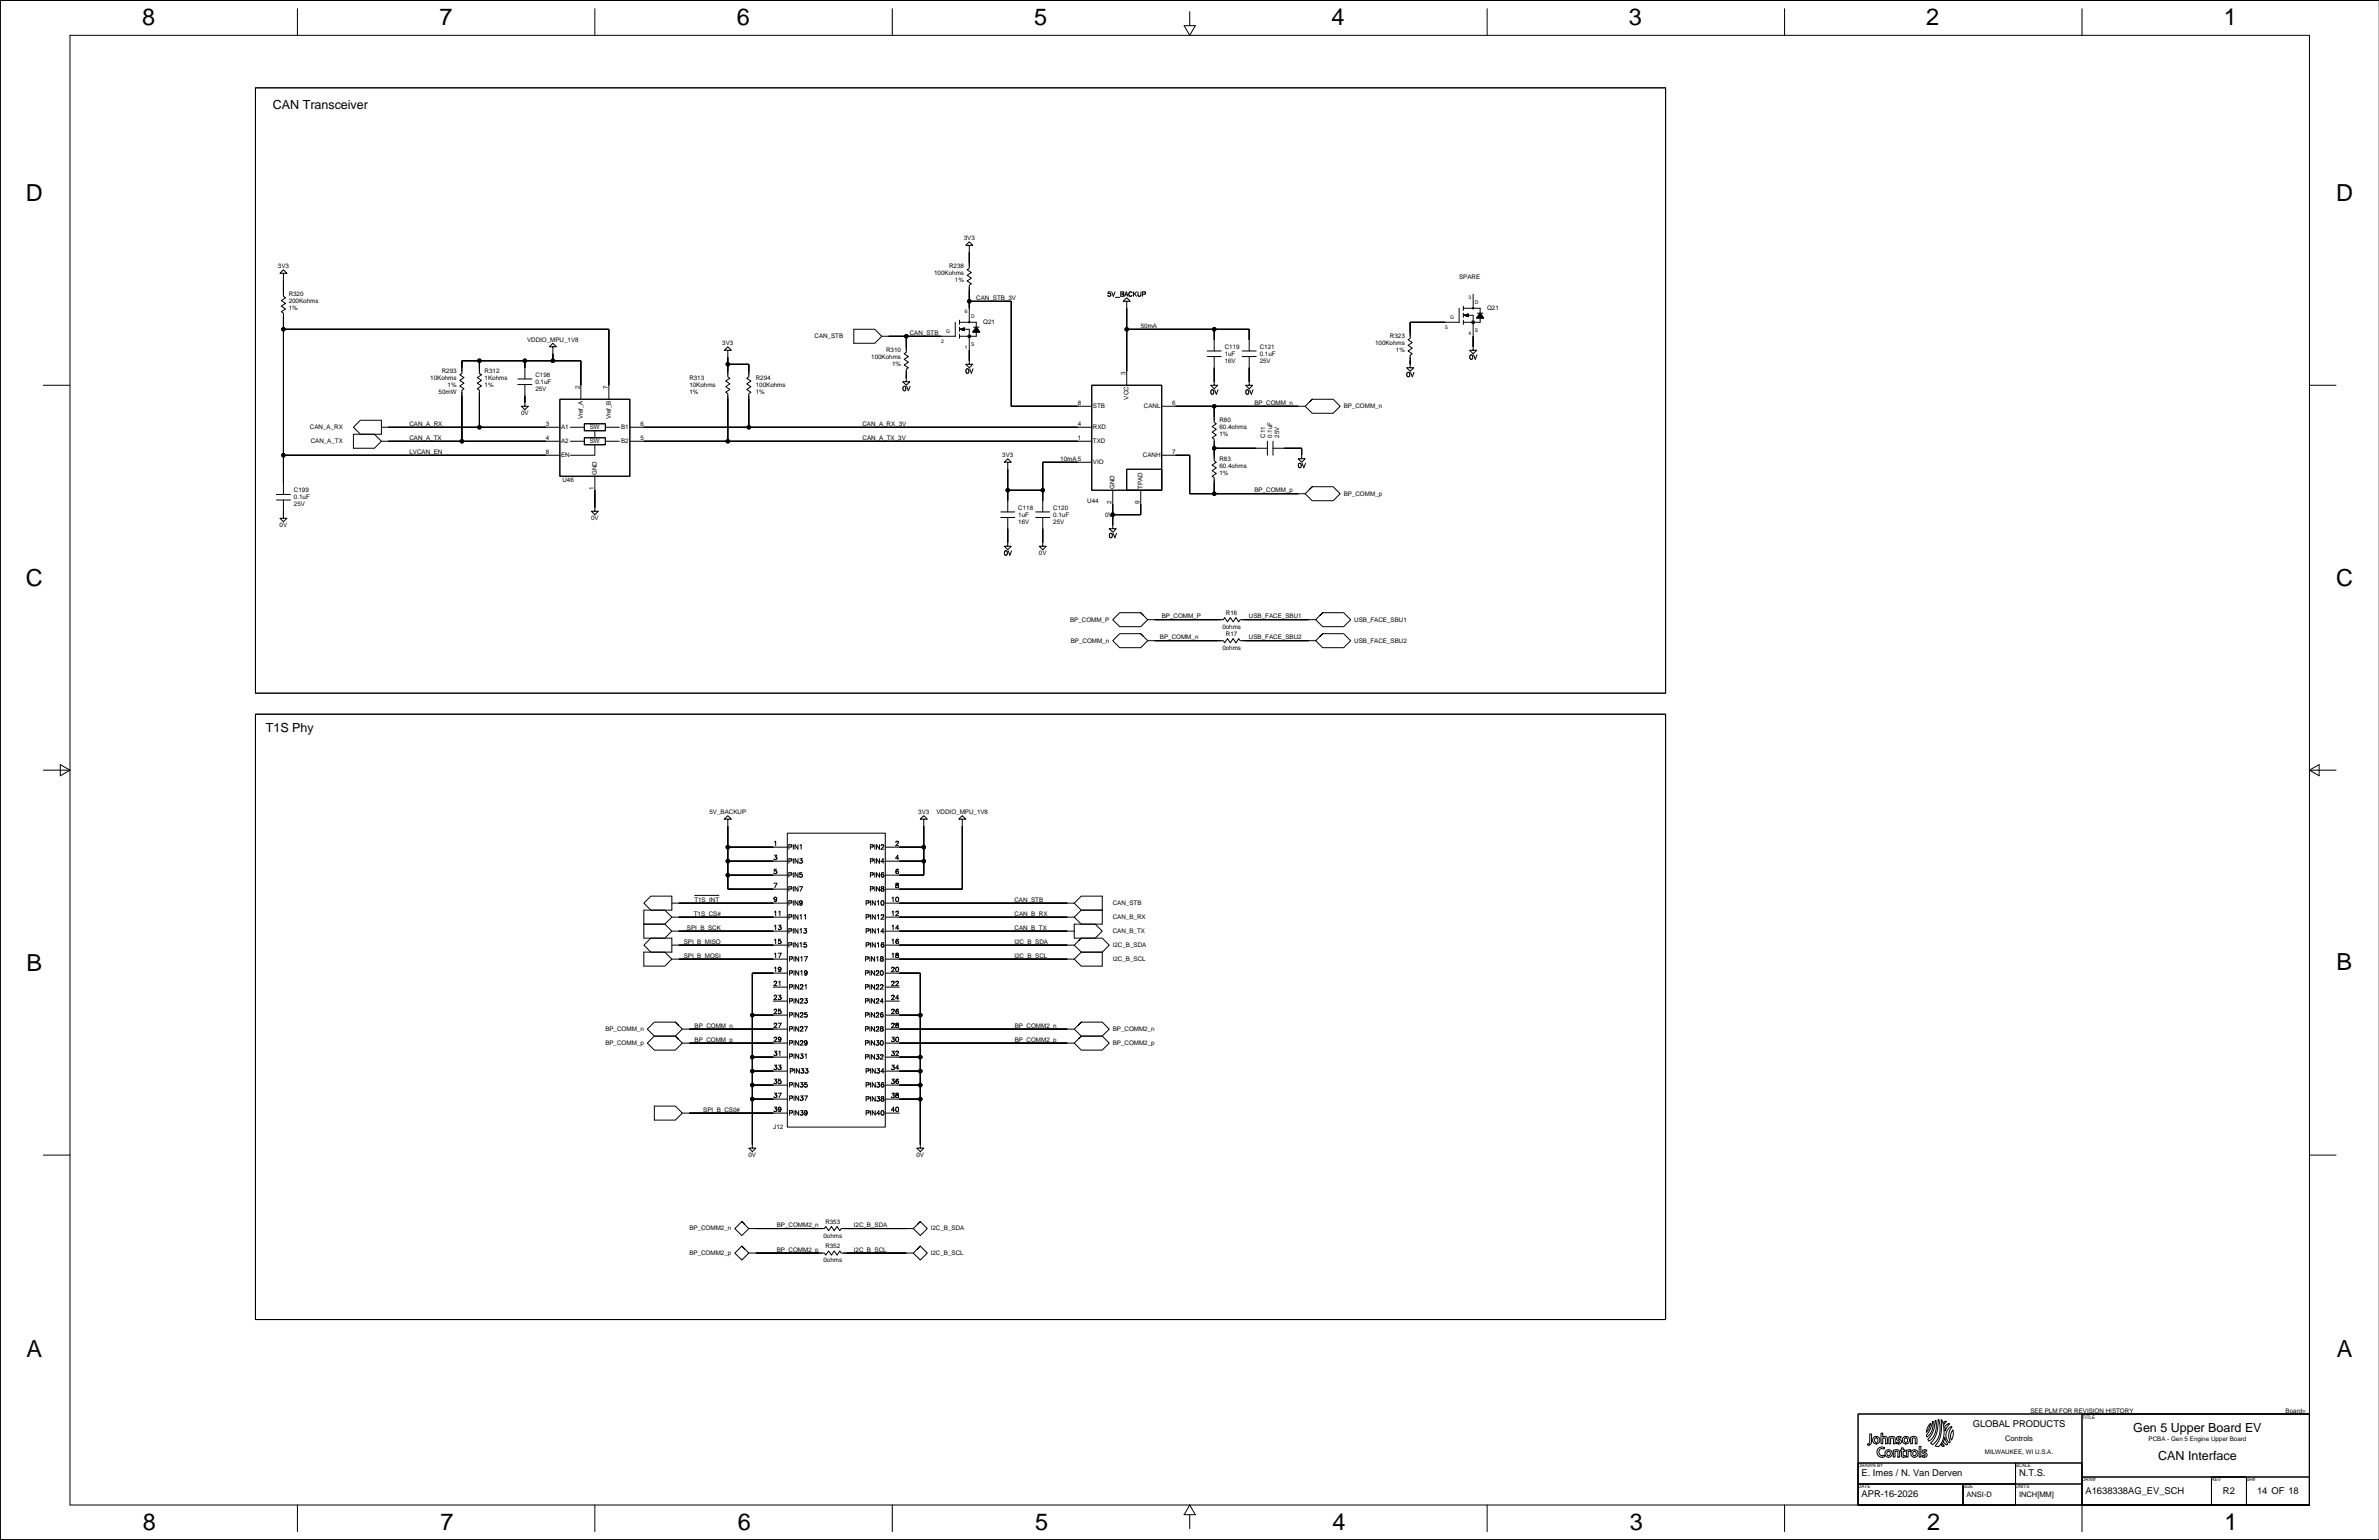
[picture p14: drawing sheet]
<svg xmlns="http://www.w3.org/2000/svg" width="863mm" height="559mm" viewBox="0 0 863 559" stroke-linecap="round" stroke-linejoin="round" font-family="sans-serif">
<defs><g id="words">
<g font-size="8.5">
<text x="51.5" y="9.1">8</text>
<text x="159.4" y="9.1">7</text>
<text x="267.3" y="9.1">6</text>
<text x="375.3" y="9.1">5</text>
<text x="483.2" y="9.1">4</text>
<text x="591.1" y="9.1">3</text>
<text x="699" y="9.1">2</text>
<text x="806.9" y="9.1">1</text>
<text x="9.4" y="73.1">D</text>
<text x="847.7" y="73">D</text>
<text x="9.4" y="212.7">C</text>
<text x="847.7" y="212.6">C</text>
<text x="9.7" y="352.2">B</text>
<text x="847.9" y="352.1">B</text>
<text x="9.7" y="492.3">A</text>
<text x="847.9" y="492.2">A</text>
<text x="51.9" y="555.3">8</text>
<text x="159.8" y="555.3">7</text>
<text x="267.7" y="555.3">6</text>
<text x="375.6" y="555.3">5</text>
<text x="483.5" y="555.3">4</text>
<text x="591.4" y="555.3">3</text>
<text x="699.3" y="555.3">2</text>
<text x="807.2" y="555.3">1</text>
</g>
<g font-size="4.5">
<text x="99" y="39.7">CAN Transceiver</text>
<text x="96.5" y="265.7">T1S Phy</text>
<text x="774.1" y="519.5">Gen 5 Upper Board EV</text>
<text x="783.2" y="529.7">CAN Interface</text>
</g>
<g font-size="3.4">
<text x="715.8" y="517.9">GLOBAL PRODUCTS</text>
<text x="675.5" y="535.7">E. Imes / N. Van Derven</text>
<text x="732.6" y="535.7">N.T.S.</text>
<text x="675.5" y="543.3">APR-16-2026</text>
<text x="756.7" y="542">A1638338AG_EV_SCH</text>
<text x="806.6" y="542">R2</text>
<text x="819" y="542">14 OF 18</text>
</g>
<g font-size="2.7">
<text x="727.6" y="522.8">Controls</text>
<text x="713.6" y="543.1">ANSI-D</text>
<text x="732.6" y="543.1">INCH[MM]</text>
</g>
<g font-size="2.5">
<text x="401.8" y="107">5V_BACKUP</text>
<text x="533.1" y="129.8">0V</text>
<text x="350.2" y="134.9">0V</text>
<text x="510.2" y="136.2">0V</text>
<text x="327.4" y="141.3">0V</text>
<text x="439.1" y="142.5">0V</text>
<text x="451.8" y="142.5">0V</text>
<text x="470.9" y="169.2">0V</text>
<text x="402.3" y="194.6">0V</text>
<text x="364.2" y="200.9">0V</text>
<text x="280.6" y="311.4">3</text>
<text x="280.6" y="306.3">1</text>
<text x="285.9" y="307.6">PIN1</text>
<text x="315.5" y="307.6">PIN2</text>
<text x="324.8" y="311.4">4</text>
<text x="324.8" y="306.3">2</text>
<text x="280.6" y="316.5">5</text>
<text x="285.9" y="312.7">PIN3</text>
<text x="285.9" y="317.7">PIN5</text>
<text x="315.5" y="312.7">PIN4</text>
<text x="315.5" y="317.7">PIN6</text>
<text x="324.8" y="316.5">6</text>
<text x="280.6" y="321.6">7</text>
<text x="285.9" y="322.8">PIN7</text>
<text x="315.5" y="322.8">PIN8</text>
<text x="324.8" y="321.6">8</text>
<text x="280.6" y="326.6">9</text>
<text x="285.9" y="327.9">PIN9</text>
<text x="314" y="327.9">PIN10</text>
<text x="323.2" y="326.6">10</text>
<text x="280.6" y="331.7">11</text>
<text x="285.9" y="333">PIN11</text>
<text x="314" y="333">PIN12</text>
<text x="323.2" y="331.7">12</text>
<text x="280.6" y="336.8">13</text>
<text x="280.6" y="341.9">15</text>
<text x="285.9" y="338.1">PIN13</text>
<text x="314" y="338.1">PIN14</text>
<text x="323.2" y="341.9">16</text>
<text x="323.2" y="336.8">14</text>
<text x="280.6" y="347">17</text>
<text x="285.9" y="343.1">PIN15</text>
<text x="314" y="343.1">PIN16</text>
<text x="323.2" y="347">18</text>
<text x="280.6" y="352">19</text>
<text x="286.2" y="348.2">PIN17</text>
<text x="286.2" y="353.3">PIN19</text>
<text x="313.7" y="348.2">PIN18</text>
<text x="313.7" y="353.3">PIN20</text>
<text x="323.2" y="352">20</text>
<text x="280.6" y="357.1">21</text>
<text x="286.2" y="358.4">PIN21</text>
<text x="313.7" y="358.4">PIN22</text>
<text x="323.2" y="357.1">22</text>
<text x="280.6" y="362.2">23</text>
<text x="286.2" y="363.5">PIN23</text>
<text x="313.7" y="363.5">PIN24</text>
<text x="323.2" y="362.2">24</text>
<text x="280.6" y="367.3">25</text>
<text x="286.2" y="368.5">PIN25</text>
<text x="313.7" y="368.5">PIN26</text>
<text x="323.2" y="367.3">26</text>
<text x="280.6" y="377.4">29</text>
<text x="280.6" y="372.3">27</text>
<text x="286.2" y="373.6">PIN27</text>
<text x="313.7" y="373.6">PIN28</text>
<text x="323.2" y="377.4">30</text>
<text x="323.2" y="372.3">28</text>
<text x="280.6" y="382.5">31</text>
<text x="286.2" y="378.7">PIN29</text>
<text x="286.2" y="383.5">PIN31</text>
<text x="313.7" y="378.7">PIN30</text>
<text x="313.7" y="383.8">PIN32</text>
<text x="323.2" y="382.5">32</text>
<text x="280.6" y="387.6">33</text>
<text x="286.4" y="388.9">PIN33</text>
<text x="314" y="388.9">PIN34</text>
<text x="323.2" y="387.6">34</text>
<text x="280.6" y="392.7">35</text>
<text x="286.2" y="393.9">PIN35</text>
<text x="314" y="393.9">PIN36</text>
<text x="323.2" y="392.7">36</text>
<text x="280.6" y="397.7">37</text>
<text x="286.2" y="398.8">PIN37</text>
<text x="314" y="399">PIN38</text>
<text x="323.2" y="397.7">38</text>
<text x="280.6" y="402.8">39</text>
<text x="286.2" y="404.1">PIN39</text>
<text x="314" y="404.1">PIN40</text>
<text x="323.2" y="402.8">40</text>
</g>
<g font-size="2.3">
<text x="349.7" y="87.2">3V3</text>
<text x="100.8" y="97.4">3V3</text>
<text x="339" y="99.8">100Kohms</text>
<text x="344.4" y="97.3">R238</text>
<text x="529.5" y="101.2">SPARE</text>
<text x="104.8" y="107.5">R320</text>
<text x="346.5" y="102.4">1%</text>
<text x="104.8" y="110">200Kohms</text>
<text x="104.8" y="112.5">1%</text>
<text x="354.2" y="108.8">CAN_STB_3V</text>
<text x="539.6" y="112.6">Q21</text>
<text x="356.8" y="117.7">Q21</text>
<text x="413.9" y="119">50mA</text>
<text x="191.2" y="124.1">VDDIO_MPU_1V8</text>
<text x="262.1" y="125.3">3V3</text>
<text x="295.6" y="122.7">CAN_STB</text>
<text x="330.1" y="121.5">CAN_STB</text>
<text x="499" y="125.2">100Kohms</text>
<text x="504.4" y="122.7">R323</text>
<text x="316.1" y="130.3">100Kohms</text>
<text x="321.5" y="127.8">R310</text>
<text x="444.4" y="131.6">16V</text>
<text x="444.4" y="129">1uF</text>
<text x="444.4" y="126.5">C119</text>
<text x="457.1" y="131.6">25V</text>
<text x="457.1" y="129">0.1uF</text>
<text x="457.1" y="126.5">C121</text>
<text x="506.5" y="127.8">1%</text>
<text x="156.1" y="137.9">10Kohms</text>
<text x="160.3" y="135.4">R293</text>
<text x="175.9" y="135.4">R312</text>
<text x="175.9" y="137.9">1Kohms</text>
<text x="194.3" y="136.7">C198</text>
<text x="250.1" y="137.9">R313</text>
<text x="274.3" y="137.9">R294</text>
<text x="323.7" y="132.9">1%</text>
<text x="408.5" y="136" transform="rotate(-90 408.5 136)">3</text>
<text x="159.2" y="143">50mW</text>
<text x="162.4" y="140.5">1%</text>
<text x="175.9" y="140.5">1%</text>
<text x="194.3" y="141.7">25V</text>
<text x="194.3" y="139.2">0.1uF</text>
<text x="210.4" y="141.1" transform="rotate(-90 210.4 141.1)">2</text>
<text x="220.5" y="141.1" transform="rotate(-90 220.5 141.1)">7</text>
<text x="250.1" y="140.5">10Kohms</text>
<text x="250.1" y="143">1%</text>
<text x="274.3" y="140.5">100Kohms</text>
<text x="274.3" y="143">1%</text>
<text x="391.1" y="146.9">8</text>
<text x="396.6" y="148.1">STB</text>
<text x="409.5" y="145" transform="rotate(-90 409.5 145)">VCC</text>
<text x="415.1" y="148.1">CANL</text>
<text x="425.4" y="146.9">6</text>
<text x="455.2" y="146.9">BP_COMM_n</text>
<text x="487.6" y="148.1">BP_COMM_n</text>
<text x="112.5" y="155.7">CAN_A_RX</text>
<text x="148.6" y="154.5">CAN_A_RX</text>
<text x="189.1" y="150.7">0V</text>
<text x="198.1" y="154.5">3</text>
<text x="203.6" y="155.7">A1</text>
<text x="211.4" y="152.2" transform="rotate(-90 211.4 152.2)">Vref_A</text>
<text x="214" y="155.7">SW</text>
<text x="221.6" y="152.2" transform="rotate(-90 221.6 152.2)">Vref_B</text>
<text x="225.4" y="155.7">B1</text>
<text x="232.4" y="154.5">6</text>
<text x="312.9" y="154.5">CAN_A_RX_3V</text>
<text x="391.1" y="154.5">4</text>
<text x="396.6" y="155.7">RXD</text>
<text x="442.5" y="155.7">60.4ohms</text>
<text x="442.5" y="153.2">R80</text>
<text x="112.7" y="160.8">CAN_A_TX</text>
<text x="148.6" y="159.6">CAN_A_TX</text>
<text x="198.1" y="159.6">4</text>
<text x="203.6" y="160.8">A2</text>
<text x="214" y="160.8">SW</text>
<text x="225.4" y="160.8">B2</text>
<text x="232.4" y="159.6">5</text>
<text x="313" y="159.6">CAN_A_TX_3V</text>
<text x="391.1" y="159.6">1</text>
<text x="396.6" y="160.8">TXD</text>
<text x="442.5" y="158.2">1%</text>
<text x="459" y="158.8" transform="rotate(-90 459 158.8)">C11</text>
<text x="461.6" y="158.8" transform="rotate(-90 461.6 158.8)">0.1uF</text>
<text x="464.1" y="158.8" transform="rotate(-90 464.1 158.8)">25V</text>
<text x="148.6" y="164.7">LVCAN_EN</text>
<text x="198.1" y="164.7">8</text>
<text x="203.6" y="165.9">EN</text>
<text x="363.7" y="166">3V3</text>
<text x="384.7" y="167.2">10mA 5</text>
<text x="414.7" y="165.9">CANH</text>
<text x="425.4" y="164.7">7</text>
<text x="442.5" y="167.1">R83</text>
<text x="216.5" y="172.4" transform="rotate(-90 216.5 172.4)">GND</text>
<text x="396.6" y="168.4">VIO</text>
<text x="442.5" y="172.2">1%</text>
<text x="442.5" y="169.7">60.4ohms</text>
<text x="106.7" y="178.6">C199</text>
<text x="204.1" y="174.8">U46</text>
<text x="215.5" y="177.9" transform="rotate(-90 215.5 177.9)">1</text>
<text x="404.4" y="177.5" transform="rotate(-90 404.4 177.5)">GND</text>
<text x="414.6" y="177.5" transform="rotate(-90 414.6 177.5)">TPAD</text>
<text x="455.2" y="178.6">BP_COMM_p</text>
<text x="487.6" y="179.8">BP_COMM_p</text>
<text x="106.7" y="181.1">0.1uF</text>
<text x="106.7" y="183.6">25V</text>
<text x="369.5" y="184.9">C118</text>
<text x="382.2" y="184.9">C120</text>
<text x="394.5" y="182.4">U44</text>
<text x="403.4" y="183" transform="rotate(-90 403.4 183)">2</text>
<text x="413.5" y="183" transform="rotate(-90 413.5 183)">9</text>
<text x="101.5" y="191.3">0V</text>
<text x="214.5" y="188.8">0V</text>
<text x="369.5" y="190">16V</text>
<text x="369.5" y="187.5">1uF</text>
<text x="382.2" y="190">25V</text>
<text x="382.2" y="187.5">0.1uF</text>
<text x="401" y="187.5">0V</text>
<text x="377" y="201.5">0V</text>
<text x="388.3" y="225.5">BP_COMM_P</text>
<text x="421.5" y="224.3">BP_COMM_P</text>
<text x="444.9" y="223.1">R16</text>
<text x="453.2" y="224.3">USB_FACE_SBU1</text>
<text x="491.4" y="225.5">USB_FACE_SBU1</text>
<text x="388.5" y="233.2">BP_COMM_n</text>
<text x="420.9" y="232">BP_COMM_n</text>
<text x="443.5" y="228.2">0ohms</text>
<text x="444.9" y="230.7">R17</text>
<text x="453.2" y="232">USB_FACE_SBU2</text>
<text x="491.4" y="233.2">USB_FACE_SBU2</text>
<text x="443.5" y="235.8">0ohms</text>
<text x="257.4" y="295.5">5V_BACKUP</text>
<text x="333.2" y="295.5">3V3</text>
<text x="339.8" y="295.5">VDDIO_MPU_1V8</text>
<text x="252" y="327.2">T1S_INT</text>
<text x="368.1" y="327.2">CAN_STB</text>
<text x="403.8" y="328.4">CAN_STB</text>
<text x="251.7" y="332.3">T1S_CS#</text>
<text x="368.2" y="332.3">CAN_B_RX</text>
<text x="403.8" y="333.5">CAN_B_RX</text>
<text x="249.2" y="337.4">SPI_B_SCK</text>
<text x="368.2" y="337.4">CAN_B_TX</text>
<text x="403.8" y="338.5">CAN_B_TX</text>
<text x="248.1" y="342.4">SPI_B_MISO</text>
<text x="248.1" y="347.5">SPI_B_MOSI</text>
<text x="368.1" y="342.4">I2C_B_SDA</text>
<text x="368.1" y="347.5">I2C_B_SCL</text>
<text x="403.8" y="343.6">I2C_B_SDA</text>
<text x="403.8" y="348.7">I2C_B_SCL</text>
<text x="219.7" y="374.1">BP_COMM_n</text>
<text x="252" y="372.9">BP_COMM_n</text>
<text x="252" y="378">BP_COMM_p</text>
<text x="368.2" y="372.9">BP_COMM2_n</text>
<text x="368.2" y="378">BP_COMM2_p</text>
<text x="403.8" y="374.1">BP_COMM2_n</text>
<text x="219.7" y="379.2">BP_COMM_p</text>
<text x="403.8" y="379.2">BP_COMM2_p</text>
<text x="255.2" y="403.4">SPI_B_CS0#</text>
<text x="280.6" y="409.7">J12</text>
<text x="271.6" y="419.9">0V</text>
<text x="332.5" y="419.9">0V</text>
<text x="250.1" y="446.5">BP_COMM2_n</text>
<text x="281.9" y="445.3">BP_COMM2_n</text>
<text x="298.8" y="449.1">0ohms</text>
<text x="299.5" y="444">R353</text>
<text x="309.8" y="445.3">I2C_B_SDA</text>
<text x="337.7" y="446.5">I2C_B_SDA</text>
<text x="250.1" y="455.4">BP_COMM2_p</text>
<text x="281.9" y="454.2">BP_COMM2_p</text>
<text x="299.5" y="452.9">R352</text>
<text x="309.8" y="454.2">I2C_B_SCL</text>
<text x="337.7" y="455.4">I2C_B_SCL</text>
<text x="298.8" y="458">0ohms</text>
<text x="736.8" y="512.6">SEE PLM FOR REVISION HISTORY</text>
<text x="829.4" y="512.6">Board=</text>
<text x="720.2" y="527.7">MILWAUKEE, WI U.S.A.</text>
<text x="779.6" y="522.7">PCBA - Gen 5 Engine Upper Board</text>
</g>
<g font-size="1.8">
<text x="350.1" y="113.5">6</text>
<text x="532.9" y="108.4">3</text>
<text x="535.2" y="110.2">D</text>
<text x="352.3" y="115.3">D</text>
<text x="524.4" y="119.2">5</text>
<text x="526.2" y="115.9">G</text>
<text x="341.6" y="124.3">2</text>
<text x="343.3" y="121">G</text>
<text x="352.3" y="125.4">S</text>
<text x="532.9" y="121.6">4</text>
<text x="535.2" y="120.3">S</text>
<text x="350.1" y="126.7">1</text>
</g>
<g font-size="1.7">
<text x="755.7" y="514.9">TITLE</text>
<text x="674.2" y="532.4">DRAWN BY</text>
<text x="731.4" y="532.4">SCALE</text>
<text x="755.5" y="537.5">DRW#</text>
<text x="802.5" y="537.5">REV</text>
<text x="815.2" y="537.5">SH#</text>
<text x="674.2" y="540">DATE</text>
<text x="712.3" y="540">SIZE</text>
<text x="731.4" y="540">UNITS</text>
</g>
</g></defs>
<g fill="none" stroke="#000" stroke-width=".36">
<path d="M0 .1h863.3h-863.3v558.7zM25.4 12.8h812.6v533.3h-812.6zM107.9 3.2v9.6M215.9 3.2v9.6M323.8 3.2v9.6M429.7 9.3h4l-2 3.5zM431.7 4.2v5M539.6 3.2v9.6M647.6 3.2v9.6M755.5 3.2v9.6M92.7 31.9h511.7v219.6h-511.7zM102.8 99.2h1.3l-1.3-1.3-1.2 1.3h1.2v7.6"/>
<path d="M351.7 91.5h.1M351.7 95.4v2l-.8 .5 1.6 1-1.6 1 1.6 1-1.6 1.1 1.6 1-.8 .5v2M351.7 89h-1.3l1.3-1.3 1.3 1.3h-1.3v7.6M102.8 101.7h.1M102.8 105.5v2l.8 .6-1.5 1 1.5 1-1.5 1 1.5 1-1.5 1 .7 .5v2.1M102.8 119.5h118.1v25.4M102.8 114.4v65M309.8 119.5h7.6l2.6 2.5-2.6 2.6h-7.6zM346.6 116.9v5.1h-26.6M348.2 119.5h3.5v12.7h-1.3l1.3 1.2 1.3-1.2h-1.3M348.2 116.9h6v5.1h-6M348.2 116.2v1.5"/>
<path d="M348.2 118.7v1.5M348.4 119.5l1.5-.5v1zM351.7 109.3h15.2v38.1h29.2M351.7 104.2v12.7M353.2 118.7h2.1M354.2 118.7l1.3 1.8h-2.5zM408.8 111.9h.1M408.8 109.3h1.3l-1.3-1.2-1.2 1.2h1.2v30.5M408.8 119.5h44.5v7.9M440.6 119.5v7.9M529.5 111.9v5h-17.8v5.1M531 114.4h3.5v12.7h-1.2l1.2 1.3 1.3-1.3h-1.3"/>
<path d="M531 111.9h6.1v5h-6.1M531 111.1v1.5M531 113.6v1.6M531 116.2v1.5M531.2 114.4l1.6-.5v1zM534.5 106.8v5.1M536.1 113.6h2M537.1 113.6l1.3 1.8h-2.6zM15.7 139.8h9.7M167.6 133.4v2.1l-.8 .5 1.6 1-1.6 1 1.6 1-1.6 1 1.6 1.1-.8 .5v2M167.6 134.7v-3.8h43.2v14M174 133.4v2.1l.7 .5-1.5 1 1.5 1-1.5 1 1.5 1-1.5 1.1 .8 .5v2"/>
<path d="M174 130.9v3.8M187.9 137.5h5.1M187.9 139.5h5.1M190.5 139.5v7.9h-1.3l1.3 1.3 1.2-1.3h-1.2M190.5 130.9v6.6M200.6 128.4h.1M200.6 125.8h-1.3l1.3-1.2 1.3 1.2h-1.3v5.1M264.1 129.6h.1M264.1 127.1h1.3l-1.3-1.3-1.3 1.3h1.3v8.9M264.1 134.7v2l.8 .6-1.6 1 1.6 1-1.6 1 1.6 1-1.6 1 .8 .5v2.1M264.1 132.2h7.6v3.8M271.7 134.7v2l-.7 .6 1.5 1-1.5 1 1.5 1-1.5 1 1.5 1-.8 .5v2.1"/>
<path d="M322.5 122h.1M328.9 137.3h.1M328.9 125.8v2.1l-.8 .5 1.5 1-1.5 1 1.5 1-1.5 1 1.5 1-.7 .6v2M328.9 134.7v3.8h-1.3l1.3 1.3 1.2-1.3h-1.2M328.9 122v5.1M348.2 121.3v1.5M351.7 130.9h.1M396.1 139.8h25.4v38.1h-25.4zM438.1 127.4h5M438.1 129.4h5M440.6 138.5h.1M440.6 129.4v10.4h-1.3l1.3 1.3 1.3-1.3h-1.3"/>
<path d="M450.7 127.4h5.1M450.7 129.4h5.1M453.3 138.5h.1M453.3 129.4v10.4h-1.3l1.3 1.3 1.3-1.3h-1.3M511.7 132.2h.1M511.7 120.7v2.1l-.8 .5 1.6 1-1.6 1 1.6 1-1.6 1.1 1.6 1-.8 .5v2M511.7 129.6v3.8h-1.3l1.3 1.3 1.3-1.3h-1.3M534.5 125.8h.1M838 139.8h9.7M128.2 157.6h7.7l2.5 2.5-2.5 2.6h-7.7zM130.8 152.5h7.6v5.1h-7.6l-2.6-2.6zM138.4 155h64.8"/>
<path d="M140.9 155h.1M167.6 142.3v17.8M174 142.3v12.7M190.5 146.1h.1M203.2 144.9h25.3v27.9h-25.3zM207 155h5M212 153.8h7.7v2.5h-7.7zM212 158.8h7.7v2.6h-7.7zM215.9 156.3v2.5M219.7 155h5M228.5 155h167.6M264.1 143.6v16.5"/>
<path d="M271.7 143.6v11.4M421.5 147.4h52.1M440.6 151.2v2.1l.8 .5-1.6 1 1.6 1-1.6 1 1.6 1-1.6 1 .8 .5v2.1M440.6 147.4v5.1M471.1 147.4h.1M476.1 144.9l-1 1 1-1h7.7l2.5 2.5-2.5 2.6h-7.7l-2.5-2.6 1.5-1.5M100.3 179.4h5.1M102.8 165.2h100.4M138.4 160.1h64.8M140.9 160.1h.1M207 160.1h5M215.9 172.8v12.7h-1.3l1.3 1.3 1.2-1.3h-1.2"/>
<path d="M215.9 161.4v3.8h-8.9M219.7 160.1h5M228.5 160.1h167.6M365.7 170.3h.1M365.7 167.7h-1.3l1.3-1.2 1.2 1.2h-1.2v18.1M365.7 177.9h12.7M396.1 167.7h-17.7v18.1M403.8 177.9v14h1.2l-1.2 1.2-1.3-1.2h1.3M408.8 170.3h12.7v7.6h-12.7zM413.9 177.9v8.9h-10.1M421.5 165.2h10.2v14h41.9M440.6 165.2v2l.8 .5-1.6 1 1.6 1.1-1.6 1 1.6 1-1.6 1 .8 .5v2"/>
<path d="M440.6 160.1v6.4M440.6 174.1v5.1M440.6 162.7h19.3M459.9 160.1v5.1M461.9 162.7h10.4v3.8h-1.2l1.2 1.2 1.3-1.2h-1.3M461.9 160.1v5.1M471.1 179.2h.1M472.3 165.2h.1M476.1 176.6l-1 1 1-1h7.7l2.5 2.6-2.5 2.5h-7.7l-2.5-2.5 1.5-1.6M100.3 181.4h5.1M102.8 186.8h.1M102.8 181.4v6.6h-1.2l1.2 1.3 1.3-1.3h-1.3"/>
<path d="M215.9 184.2h.1M363.1 185.8h5.1M363.1 187.8h5.1M365.7 196.9h.1M365.7 187.8v10.4h-1.3l1.3 1.3 1.2-1.3h-1.2M375.8 185.8h5.1M375.8 187.8h5.1M378.4 196.9h.1M378.4 187.8v10.4h-1.3l1.3 1.3 1.2-1.3h-1.2M403.8 190.6h.1M413.9 222.3l1 1-1-1h-7.6l-2.5 2.6 2.5 2.5h7.6l2.6-2.5-1.6-1.6M413.9 229.9l1 1.1-1-1.1h-7.6l-2.5 2.6 2.5 2.5h7.6l2.6-2.5-1.6-1.5"/>
<path d="M416.5 224.9h26.6M416.5 232.5h26.6M419 224.9h.1M419 232.5h.1M441.9 224.9h2l.5-.8 1 1.5 1-1.5 1 1.5 1.1-1.5 1 1.5 .5-.7h2M441.9 232.5h2l.5 .7 1-1.5 1 1.5 1-1.5 1.1 1.5 1-1.5 .5 .8h2M450.7 224.9h26.7M450.7 232.5h26.7M474.9 224.9h.1M474.9 232.5h.1M480 222.3l-1.1 1 1.1-1h7.6l2.5 2.6-2.5 2.5h-7.6l-2.6-2.5 1.5-1.6M480 229.9l-1.1 1.1 1.1-1.1h7.6l2.5 2.6-2.5 2.5h-7.6l-2.6-2.5 1.5-1.5"/>
<path d="M92.7 259.1h511.7v219.7h-511.7zM15.7 279.5h9.7M21.9 277.4l3.5 2.1-3.5 2zM838 279.5h9.7M838 279.5l3.5-2.1v4.1zM264.1 299.8h.1M264.1 297.2h1.3l-1.3-1.2-1.3 1.2h1.3v25.4h21.6M335.2 299.8h.1M335.2 297.2h-1.3l1.3-1.2 1.3 1.2h-1.3v20.4h-14M349.2 299.8h.1M349.2 297.2h-1.3l1.3-1.2 1.2 1.2h-1.2v25.4h-28M264.1 307.4h21.6"/>
<path d="M264.1 312.5h21.6M264.1 317.6h21.6M285.7 302.3h35.5v106.7h-35.5zM321.2 307.4h14M321.2 312.5h14M233.6 330.3h7.6l2.6 2.5-2.6 2.5h-7.6h7.6l2.6 2.6-2.6 2.5h-7.6zM236.2 325.2h7.6v5.1h-7.6l-2.6-2.6zM243.8 332.8h41.9M243.8 337.9h41.9M243.8 327.7h41.9M246.3 332.8h.1M246.3 337.9h.1"/>
<path d="M246.3 327.7h.1M252.1 324.9h8.8M321.2 332.8h68.6M321.2 337.9h68.6M321.2 327.7h68.6M387.3 327.7h.1M387.3 332.8h.1M387.3 337.9h.1M389.8 327.7l2.5-2.5h7.7v10.1h-7.7l-2.5-2.5 2.5-2.5h7.7h-7.7zM389.8 335.3h7.6l2.6 2.6-2.6 2.5h-7.6zM233.6 345.5h7.6l2.6 2.5-2.6 2.6h-7.6zM236.2 340.4h7.6v5.1h-7.6l-2.6-2.6z"/>
<path d="M243.8 348h41.9M243.8 342.9h41.9M246.3 348h.1M246.3 342.9h.1M280.6 358.2h5.1M285.7 353.1h-12.7v63.5h-1.3l1.3 1.3 1.3-1.3h-1.3M321.2 353.1h12.7v63.5h1.3l-1.3 1.3-1.2-1.3h1.2M321.2 348h68.6M321.2 342.9h68.6M321.2 358.2h5.1M387.3 342.9h.1M387.3 348h.1"/>
<path d="M389.8 348l2.5-2.5h7.7v5.1h-7.7zM392.3 340.4l-1 1 1-1h7.7l2.5 2.5-2.5 2.6h-7.7l-2.5-2.6 1.5-1.5M245.1 376l1 1-1-1h-7.7l-2.5 2.5 2.5 2.5h7.7l2.5-2.5-1.5-1.5M245.1 370.9l1 1-1-1h-7.7l-2.5 2.5 2.5 2.6h7.7l2.5-2.6-1.5-1.5M247.6 378.5h38.1M247.6 373.4h38.1M250.1 378.5h.1M250.1 373.4h.1M273 368.3h12.7M280.6 363.3h5.1M321.2 378.5h68.6M321.2 373.4h68.6"/>
<path d="M321.2 363.3h5.1M321.2 368.3h12.7M387.3 378.5h.1M387.3 373.4h.1M392.3 376l-1 1 1-1h7.7l2.5 2.5-2.5 2.5h-7.7l-2.5-2.5 1.5-1.5M392.3 370.9l-1 1 1-1h7.7l2.5 2.5-2.5 2.6h-7.7l-2.5-2.6 1.5-1.5M273 383.6h12.7M273 388.7h12.7M273 393.7h12.7M273 398.8h12.7M321.2 383.6h12.7M321.2 388.7h12.7"/>
<path d="M321.2 393.7h12.7M321.2 398.8h12.7M15.7 419.1h9.7M237.4 401.4h7.7l2.5 2.5-2.5 2.5h-7.7zM247.6 403.9h38.1M250.1 403.9h.1M273 415.3h.1M321.2 403.9h5.1M333.9 415.3h.1M838 419.1h9.7M269.2 443.3l1 1-1-1-2.6 2.5 2.6 2.5 2.5-2.5-1.5-1.5M269.2 452.1l1 1.1-1-1.1-2.6 2.6 2.6 2.5 2.5-2.5-1.5-1.5"/>
<path d="M271.7 454.7h26.7M271.7 445.8h26.7M297.1 454.7h2l.6 .7 1-1.5 1 1.5 1-1.5 1 1.5 1-1.5 .5 .8h2.1M297.1 445.8h2l.6-.8 1 1.6 1-1.6 1 1.6 1-1.6 1 1.6 .5-.8h2.1M306 454.7h25.4M306 445.8h25.4M333.9 443.3l-1 1 1-1 2.6 2.5-2.6 2.5-2.5-2.5 1.5-1.5M333.9 452.1l-1 1.1 1-1.1 2.6 2.6-2.6 2.5-2.5-2.5 1.5-1.5M674.2 513.1h163.8v33h-163.8zM700.3 516.7l.2-.2-.5 1.8-1 1.4 .5-1.7zM701.2 515.9l.2-.1a6.1 6.1 0 0 1-2.2 5.7l-.2-.8a9.6 9.6 0 0 0 2.2-4.8zM702.2 515.4h.2a7.2 7.2 0 0 1-2.5 7.6l-.4-.7a9.5 9.5 0 0 0 2.7-6.9z"/>
<path d="M703.2 515.2h.3a7.8 7.8 0 0 1-2.3 9l-.7-.6a10.6 10.6 0 0 0 2.7-8.4zM704.3 515.2h.3a9.4 9.4 0 0 1-1.1 9.6l-1.3-.1a11.1 11.1 0 0 0 2.1-9.5zM705.3 516l.7-.3 .3 .1-.8 .9zM705.7 517.5l1.5-1 .3 .2-1 1.1-.6 1.4zM707.3 518.1l.8-.6 .1 .3a4.9 4.9 0 0 0-.5 5.4l-.4 .3a3.6 3.6 0 0 1 0-5.4zM708.6 519l.1-.1a4.9 4.9 0 0 1-.6 3.6 3.1 3.1 0 0 1 .5-3.5zM755.5 513.1h82.5v33h-82.5zM674.2 538.5h38.1v7.6h-38.1zM674.2 530.9h57.2v7.6h-57.2zM678.5 520.3h.6v2.6a1.38 1.38 0 0 1-1.3 1.6l-.1-.6 .6-.2 .1-.4zM680.4 521.9a.71 .71 0 0 1 1 .7 .71 .71 0 0 1-1.1 .5zM681.6 525.6a1.98 1.98 0 0 1 2.3-.3l-.2 .5a1.26 1.26 0 0 0-1.9 1.2 1.26 1.26 0 0 0 1.9 1l.2 .5a1.89 1.89 0 0 1-2.5-.4 1.89 1.89 0 0 1 .2-2.5z"/>
<path d="M682.6 520h.6v1.4a1.06 1.06 0 0 1 1.7 .7v1.8h-.7v-1.7a.6 .6 0 0 0-.4-.5 .6 .6 0 0 0-.6 .2v2h-.6zM684.9 526.7a.71 .71 0 0 1 1 .7 .71 .71 0 0 1-1.1 .6zM685.4 521.5a1.51 1.51 0 0 1 2.3 .6v1.8h-.6v-1.7l-.5-.4-.6 .1v2h-.6zM687 526.3a1.51 1.51 0 0 1 2.3 .7v1.7h-.6v-1.7l-.5-.4-.6 .1v2h-.6zM688.2 521.6l.8-.4 .9 .2-.2 .4h-.9a.59 .59 0 0 0 .8 .7 .9 .9 0 0 1 .2 1.2 .9 .9 0 0 1-1.3 .2l-.4-.1 .1-.5h1a.6 .6 0 0 0-.7-.7l-.3-.4zM690 525.4h.6v.7h.7v.5h-.7v1.5h.7l.2 .6-.9 .1-.6-.4v-1.8h-.3zM691.2 521.9a.71 .71 0 0 1 1 .7 .71 .71 0 0 1-1.1 .5zM691.7 526.3l1.7-.2-.2 .5h-.8v2.1h-.6zM693.3 521.5a1.51 1.51 0 0 1 2.3 .6v1.8h-.6v-1.7l-.5-.4-.6 .1v2h-.6zM694.3 526.7a.71 .71 0 0 1 1 .7 .71 .71 0 0 1-1.1 .6zM696.4 524.9h.6v3.8h-.6zM697.5 526.4l.8-.4 .9 .2-.2 .5h-.9a.59 .59 0 0 0 .8 .6 .9 .9 0 0 1 .2 1.3 .9 .9 0 0 1-1.3 .1l-.4-.1 .2-.5h1a.6 .6 0 0 0-.8-.7l-.3-.3z"/>
<path d="M704.8 523.8l.7 .9-.6 .2-.5-.5zM705.7 521.6l1.1 2.4-.5 .3-1.1-1.1zM712.3 538.5h19.1v7.6h-19.1zM731.4 530.9h24.1v7.6h-24.1zM755.5 535.9h82.5v10.2h-82.5zM802.5 535.9h12.7v10.2h-12.7zM0 558.8h863.3M107.9 546.1v9.7M215.9 546.1v9.7M323.8 546.1v9.7M431.7 546.1l2 3.5h-4zM431.7 549.7v5"/>
<path d="M539.6 546.1v9.7M647.6 546.1v9.7M755.5 546.1v9.7"/>
<circle cx="102.8" cy="119.5" r=".63"/>
<circle cx="351.7" cy="109.3" r=".63"/>
<circle cx="351.7" cy="116.9" r=".25"/>
<circle cx="408.8" cy="119.5" r=".63"/>
<circle cx="440.6" cy="119.5" r=".63"/>
<circle cx="534.5" cy="111.9" r=".25"/>
<circle cx="534.5" cy="116.9" r=".51"/>
<circle cx="174" cy="130.9" r=".63"/>
<circle cx="190.5" cy="130.9" r=".63"/>
<circle cx="200.6" cy="130.9" r=".63"/>
<circle cx="264.1" cy="132.2" r=".63"/>
<circle cx="328.9" cy="122" r=".63"/>
<circle cx="351.7" cy="122" r=".51"/>
<circle cx="174" cy="155" r=".63"/>
<circle cx="271.7" cy="155" r=".63"/>
<circle cx="440.6" cy="147.4" r=".63"/>
<circle cx="102.8" cy="165.2" r=".63"/>
<circle cx="167.6" cy="160.1" r=".63"/>
<circle cx="264.1" cy="160.1" r=".63"/>
<circle cx="365.7" cy="177.9" r=".63"/>
<circle cx="378.4" cy="177.9" r=".63"/>
<circle cx="440.6" cy="162.7" r=".63"/>
<circle cx="440.6" cy="179.2" r=".63"/>
<circle cx="403.8" cy="186.8" r=".63"/>
<circle cx="264.1" cy="312.5" r=".63"/>
<circle cx="264.1" cy="317.6" r=".63"/>
<circle cx="264.1" cy="307.4" r=".63"/>
<circle cx="335.2" cy="312.5" r=".63"/>
<circle cx="335.2" cy="307.4" r=".63"/>
<circle cx="273" cy="368.3" r=".63"/>
<circle cx="333.9" cy="368.3" r=".63"/>
<circle cx="273" cy="393.7" r=".63"/>
<circle cx="273" cy="398.8" r=".63"/>
<circle cx="273" cy="388.7" r=".63"/>
<circle cx="273" cy="383.6" r=".63"/>
<circle cx="333.9" cy="388.7" r=".63"/>
<circle cx="333.9" cy="393.7" r=".63"/>
<circle cx="333.9" cy="398.8" r=".63"/>
<circle cx="333.9" cy="383.6" r=".63"/>
<circle cx="680.8" cy="522.6" r="1.35"/>
<circle cx="685.3" cy="527.4" r="1.35"/>
<circle cx="691.6" cy="522.6" r="1.35"/>
<circle cx="694.7" cy="527.4" r="1.35"/>
</g>
<g fill="#000" stroke="#000" stroke-width=".36">
<path d="M351.7 91.5v3.9z" fill-rule="evenodd"/>
<path d="M102.8 101.7v3.8z" fill-rule="evenodd"/>
<path d="M102.8 115.7v3.8z" fill-rule="evenodd"/>
<path d="M102.8 119.5v45.7z" fill-rule="evenodd"/>
<path d="M220.9 119.5v20.3z" fill-rule="evenodd"/>
<path d="M102.8 119.5h118.1z" fill-rule="evenodd"/>
<path d="M348.4 119.5l1.5-.5v1z" fill-rule="evenodd"/>
<path d="M351.7 109.3v2.6z" fill-rule="evenodd"/>
<path d="M351.7 105.5v3.8z" fill-rule="evenodd"/>
<path d="M354.2 118.7l1.3 1.8h-2.5z" fill-rule="evenodd"/>
<path d="M351.7 109.3h15.2z" fill-rule="evenodd"/>
<path d="M366.9 109.3v38.1z" fill-rule="evenodd"/>
<path d="M408.8 111.9v7.6z" fill-rule="evenodd"/>
<path d="M408.8 119.5v15.2z" fill-rule="evenodd"/>
<path d="M408.8 119.5h31.8z" fill-rule="evenodd"/>
<path d="M440.6 119.5v3.8z" fill-rule="evenodd"/>
<path d="M440.6 119.5h12.7z" fill-rule="evenodd"/>
<path d="M453.3 119.5v3.8z" fill-rule="evenodd"/>
<path d="M511.7 116.9v3.8z" fill-rule="evenodd"/>
<path d="M511.7 116.9h12.7z" fill-rule="evenodd"/>
<path d="M531.2 114.4l1.6-.5v1z" fill-rule="evenodd"/>
<path d="M537.1 113.6l1.3 1.8h-2.6z" fill-rule="evenodd"/>
<path d="M167.6 130.9v2.5z" fill-rule="evenodd"/>
<path d="M174 130.9v2.5z" fill-rule="evenodd"/>
<path d="M167.6 130.9h6.4z" fill-rule="evenodd"/>
<path d="M174 130.9h16.5z" fill-rule="evenodd"/>
<path d="M190.5 130.9v2.5z" fill-rule="evenodd"/>
<path d="M200.6 128.4v2.5z" fill-rule="evenodd"/>
<path d="M190.5 130.9h10.1z" fill-rule="evenodd"/>
<path d="M210.8 130.9v8.9z" fill-rule="evenodd"/>
<path d="M200.6 130.9h10.2z" fill-rule="evenodd"/>
<path d="M264.1 129.6v2.6z" fill-rule="evenodd"/>
<path d="M264.1 132.2v2.5z" fill-rule="evenodd"/>
<path d="M271.7 132.2v2.5z" fill-rule="evenodd"/>
<path d="M264.1 132.2h7.6z" fill-rule="evenodd"/>
<path d="M328.9 136v1.3z" fill-rule="evenodd"/>
<path d="M328.9 122v3.8z" fill-rule="evenodd"/>
<path d="M322.5 122h6.4z" fill-rule="evenodd"/>
<path d="M328.9 122h12.7z" fill-rule="evenodd"/>
<path d="M351.7 127.1v3.8z" fill-rule="evenodd"/>
<path d="M440.6 133.4v5.1z" fill-rule="evenodd"/>
<path d="M453.3 133.4v5.1z" fill-rule="evenodd"/>
<path d="M511.7 130.9v1.3z" fill-rule="evenodd"/>
<path d="M534.5 122v3.8z" fill-rule="evenodd"/>
<path d="M167.6 143.6v16.5z" fill-rule="evenodd"/>
<path d="M140.9 155h33.1z" fill-rule="evenodd"/>
<path d="M174 143.6v11.4z" fill-rule="evenodd"/>
<path d="M190.5 143.6v2.5z" fill-rule="evenodd"/>
<path d="M174 155h24.1z" fill-rule="evenodd"/>
<path d="M264.1 144.9v15.2z" fill-rule="evenodd"/>
<path d="M233.6 155h38.1z" fill-rule="evenodd"/>
<path d="M271.7 144.9v10.1z" fill-rule="evenodd"/>
<path d="M366.9 147.4h24.2z" fill-rule="evenodd"/>
<path d="M271.7 155h119.4z" fill-rule="evenodd"/>
<path d="M440.6 147.4v3.8z" fill-rule="evenodd"/>
<path d="M426.6 147.4h14z" fill-rule="evenodd"/>
<path d="M440.6 147.4h30.5z" fill-rule="evenodd"/>
<path d="M102.8 165.2v10.1z" fill-rule="evenodd"/>
<path d="M140.9 160.1h26.7z" fill-rule="evenodd"/>
<path d="M102.8 165.2h95.3z" fill-rule="evenodd"/>
<path d="M167.6 160.1h30.5z" fill-rule="evenodd"/>
<path d="M215.9 177.9v6.3z" fill-rule="evenodd"/>
<path d="M233.6 160.1h30.5z" fill-rule="evenodd"/>
<path d="M365.7 170.3v7.6z" fill-rule="evenodd"/>
<path d="M365.7 177.9v3.8z" fill-rule="evenodd"/>
<path d="M365.7 177.9h12.7z" fill-rule="evenodd"/>
<path d="M378.4 177.9v3.8z" fill-rule="evenodd"/>
<path d="M378.4 167.7v10.2z" fill-rule="evenodd"/>
<path d="M378.4 167.7h12.7z" fill-rule="evenodd"/>
<path d="M264.1 160.1h127z" fill-rule="evenodd"/>
<path d="M426.6 165.2h5.1z" fill-rule="evenodd"/>
<path d="M431.7 165.2v14z" fill-rule="evenodd"/>
<path d="M440.6 175.3v3.9z" fill-rule="evenodd"/>
<path d="M431.7 179.2h8.9z" fill-rule="evenodd"/>
<path d="M440.6 161.4v1.3z" fill-rule="evenodd"/>
<path d="M440.6 162.7v2.5z" fill-rule="evenodd"/>
<path d="M440.6 162.7h15.2z" fill-rule="evenodd"/>
<path d="M440.6 179.2h30.5z" fill-rule="evenodd"/>
<path d="M472.3 162.7v2.5z" fill-rule="evenodd"/>
<path d="M466 162.7h6.3z" fill-rule="evenodd"/>
<path d="M102.8 185.5v1.3z" fill-rule="evenodd"/>
<path d="M365.7 191.9v5z" fill-rule="evenodd"/>
<path d="M378.4 191.9v5z" fill-rule="evenodd"/>
<path d="M403.8 186.8v3.8z" fill-rule="evenodd"/>
<path d="M403.8 183v3.8z" fill-rule="evenodd"/>
<path d="M413.9 183v3.8z" fill-rule="evenodd"/>
<path d="M403.8 186.8h10.1z" fill-rule="evenodd"/>
<path d="M419 224.9h22.9z" fill-rule="evenodd"/>
<path d="M419 232.5h22.9z" fill-rule="evenodd"/>
<path d="M452 224.9h22.9z" fill-rule="evenodd"/>
<path d="M452 232.5h22.9z" fill-rule="evenodd"/>
<path d="M264.1 299.8v7.6z" fill-rule="evenodd"/>
<path d="M335.2 299.8v7.6z" fill-rule="evenodd"/>
<path d="M349.2 299.8v22.8z" fill-rule="evenodd"/>
<path d="M264.1 307.4v5.1z" fill-rule="evenodd"/>
<path d="M264.1 312.5v5.1z" fill-rule="evenodd"/>
<path d="M264.1 317.6v5z" fill-rule="evenodd"/>
<path d="M264.1 312.5h16.5z" fill-rule="evenodd"/>
<path d="M264.1 307.4h16.5z" fill-rule="evenodd"/>
<path d="M264.1 317.6h16.5z" fill-rule="evenodd"/>
<path d="M326.3 307.4h8.9z" fill-rule="evenodd"/>
<path d="M326.3 317.6h8.9z" fill-rule="evenodd"/>
<path d="M335.2 312.5v5.1z" fill-rule="evenodd"/>
<path d="M326.3 312.5h8.9z" fill-rule="evenodd"/>
<path d="M335.2 307.4v5.1z" fill-rule="evenodd"/>
<path d="M246.3 332.8h34.3z" fill-rule="evenodd"/>
<path d="M246.3 337.9h34.3z" fill-rule="evenodd"/>
<path d="M246.3 327.7h34.3z" fill-rule="evenodd"/>
<path d="M264.1 322.6h16.5z" fill-rule="evenodd"/>
<path d="M326.3 322.6h22.9z" fill-rule="evenodd"/>
<path d="M326.3 327.7h61z" fill-rule="evenodd"/>
<path d="M326.3 332.8h61z" fill-rule="evenodd"/>
<path d="M326.3 337.9h61z" fill-rule="evenodd"/>
<path d="M273 353.1v15.2z" fill-rule="evenodd"/>
<path d="M246.3 342.9h34.3z" fill-rule="evenodd"/>
<path d="M246.3 348h34.3z" fill-rule="evenodd"/>
<path d="M273 353.1h7.6z" fill-rule="evenodd"/>
<path d="M326.3 353.1h7.6z" fill-rule="evenodd"/>
<path d="M333.9 353.1v15.2z" fill-rule="evenodd"/>
<path d="M326.3 342.9h61z" fill-rule="evenodd"/>
<path d="M326.3 348h61z" fill-rule="evenodd"/>
<path d="M273 368.3v15.3z" fill-rule="evenodd"/>
<path d="M250.1 373.4h30.5z" fill-rule="evenodd"/>
<path d="M250.1 378.5h30.5z" fill-rule="evenodd"/>
<path d="M273 368.3h7.6z" fill-rule="evenodd"/>
<path d="M326.3 368.3h7.6z" fill-rule="evenodd"/>
<path d="M333.9 368.3v15.3z" fill-rule="evenodd"/>
<path d="M326.3 373.4h61z" fill-rule="evenodd"/>
<path d="M326.3 378.5h61z" fill-rule="evenodd"/>
<path d="M273 388.7v5z" fill-rule="evenodd"/>
<path d="M273 398.8v16.5z" fill-rule="evenodd"/>
<path d="M273 393.7v5.1z" fill-rule="evenodd"/>
<path d="M273 383.6v5.1z" fill-rule="evenodd"/>
<path d="M273 398.8h7.6z" fill-rule="evenodd"/>
<path d="M273 393.7h7.6z" fill-rule="evenodd"/>
<path d="M273 383.6h7.6z" fill-rule="evenodd"/>
<path d="M273 388.7h7.6z" fill-rule="evenodd"/>
<path d="M326.3 398.8h7.6z" fill-rule="evenodd"/>
<path d="M333.9 393.7v5.1z" fill-rule="evenodd"/>
<path d="M326.3 393.7h7.6z" fill-rule="evenodd"/>
<path d="M333.9 388.7v5z" fill-rule="evenodd"/>
<path d="M333.9 383.6v5.1z" fill-rule="evenodd"/>
<path d="M326.3 388.7h7.6z" fill-rule="evenodd"/>
<path d="M326.3 383.6h7.6z" fill-rule="evenodd"/>
<path d="M333.9 398.8v16.5z" fill-rule="evenodd"/>
<path d="M250.1 403.9h30.5z" fill-rule="evenodd"/>
<path d="M274.3 445.8h22.8z" fill-rule="evenodd"/>
<path d="M274.3 454.7h22.8z" fill-rule="evenodd"/>
<path d="M307.3 445.8h21.6z" fill-rule="evenodd"/>
<path d="M307.3 454.7h21.6z" fill-rule="evenodd"/>
<circle cx="102.8" cy="119.5" r=".63"/>
<circle cx="351.7" cy="109.3" r=".63"/>
<circle cx="408.8" cy="119.5" r=".63"/>
<circle cx="440.6" cy="119.5" r=".63"/>
<circle cx="174" cy="130.9" r=".63"/>
<circle cx="190.5" cy="130.9" r=".63"/>
<circle cx="200.6" cy="130.9" r=".63"/>
<circle cx="264.1" cy="132.2" r=".63"/>
<circle cx="328.9" cy="122" r=".63"/>
<circle cx="174" cy="155" r=".63"/>
<circle cx="271.7" cy="155" r=".63"/>
<circle cx="440.6" cy="147.4" r=".63"/>
<circle cx="102.8" cy="165.2" r=".63"/>
<circle cx="167.6" cy="160.1" r=".63"/>
<circle cx="264.1" cy="160.1" r=".63"/>
<circle cx="365.7" cy="177.9" r=".63"/>
<circle cx="378.4" cy="177.9" r=".63"/>
<circle cx="440.6" cy="162.7" r=".63"/>
<circle cx="440.6" cy="179.2" r=".63"/>
<circle cx="403.8" cy="186.8" r=".63"/>
<circle cx="264.1" cy="312.5" r=".63"/>
<circle cx="264.1" cy="317.6" r=".63"/>
<circle cx="264.1" cy="307.4" r=".63"/>
<circle cx="335.2" cy="312.5" r=".63"/>
<circle cx="335.2" cy="307.4" r=".63"/>
<circle cx="273" cy="368.3" r=".63"/>
<circle cx="333.9" cy="368.3" r=".63"/>
<circle cx="273" cy="393.7" r=".63"/>
<circle cx="273" cy="398.8" r=".63"/>
<circle cx="273" cy="388.7" r=".63"/>
<circle cx="273" cy="383.6" r=".63"/>
<circle cx="333.9" cy="388.7" r=".63"/>
<circle cx="333.9" cy="393.7" r=".63"/>
<circle cx="333.9" cy="398.8" r=".63"/>
<circle cx="333.9" cy="383.6" r=".63"/>
</g>
<use href="#words"/>
</svg>
